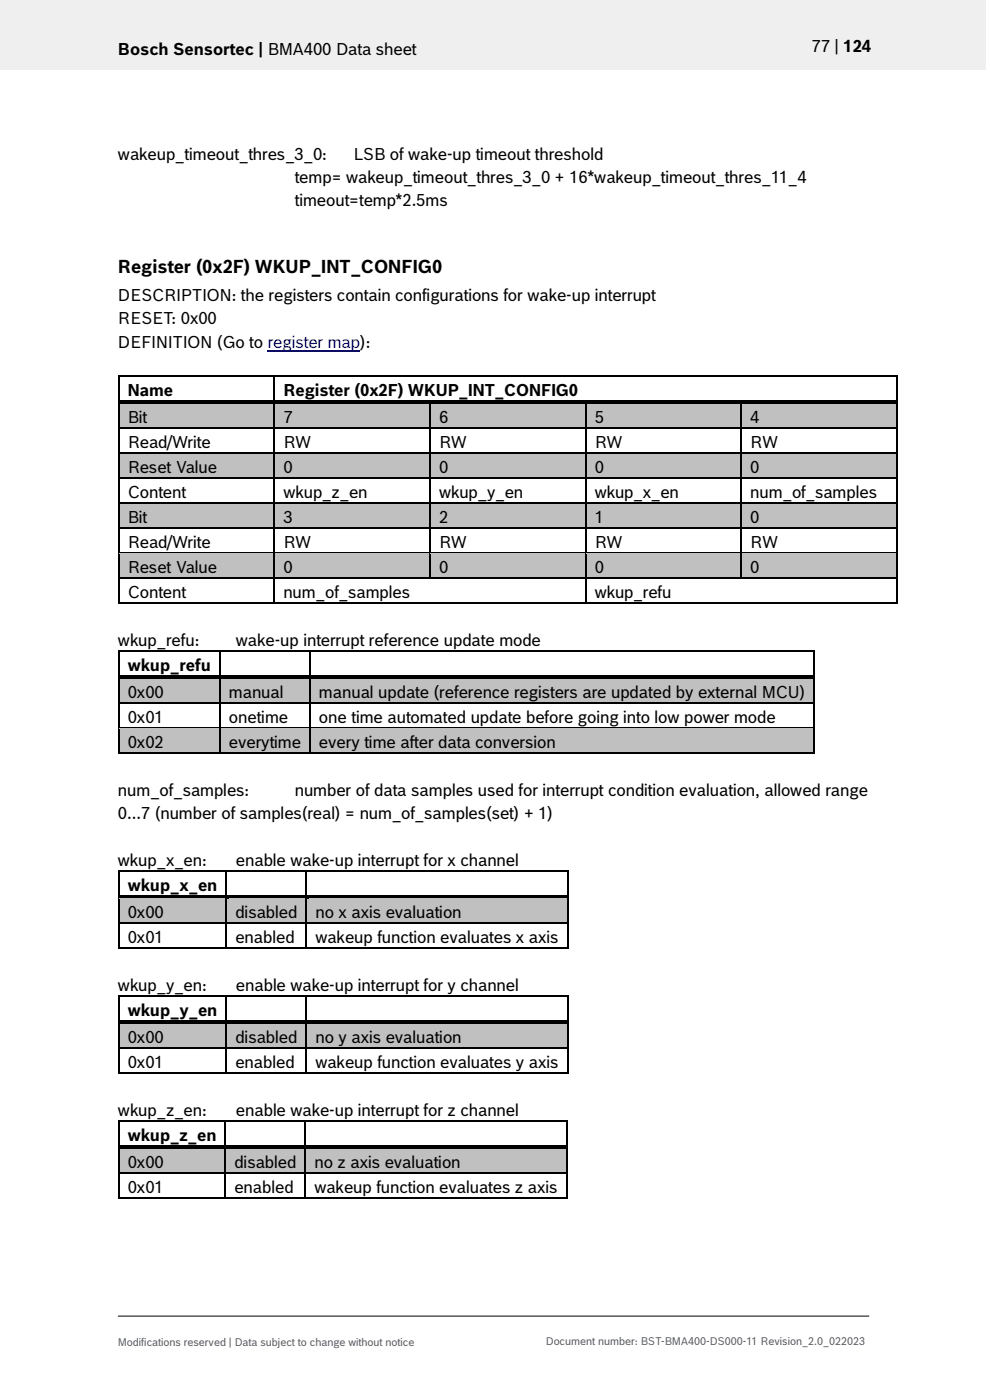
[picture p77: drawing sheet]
<svg xmlns="http://www.w3.org/2000/svg" width="210mm" height="297mm" viewBox="0 0 210 297" stroke-linecap="round" stroke-linejoin="round" font-family="sans-serif">
<defs><g id="words">
<text font-size="3.9" x="25" y="57.9">Register (0x2F) WKUP_INT_CONFIG0</text>
<g font-size="3.5">
<text x="25" y="11.6">Bosch Sensortec | BMA400 Data sheet</text>
<text x="172.1" y="11">77 | 124</text>
<text x="25" y="33.9">wakeup_timeout_thres_3_0:</text>
<text x="75" y="33.9">LSB of wake-up timeout threshold</text>
<text x="62.5" y="38.8">temp= wakeup_timeout_thres_3_0 + 16*wakeup_timeout_thres_11_4</text>
<text x="62.5" y="43.8">timeout=temp*2.5ms</text>
<text x="25" y="63.9">DESCRIPTION: the registers contain configurations for wake-up interrupt</text>
<text x="25" y="68.8">RESET: 0x00</text>
<text x="25" y="73.8">DEFINITION (Go to register map):</text>
<text x="27.1" y="84">Name</text>
<text x="27.1" y="89.7">Bit</text>
<text x="60.1" y="84">Register (0x2F) WKUP_INT_CONFIG0</text>
<text x="60.1" y="89.7">7</text>
<text x="93.1" y="89.7">6</text>
<text x="126.2" y="89.7">5</text>
<text x="159.2" y="89.7">4</text>
<text x="27.1" y="95">Read/Write</text>
<text x="60.1" y="95">RW</text>
<text x="93.1" y="95">RW</text>
<text x="126.2" y="95">RW</text>
<text x="159.2" y="95">RW</text>
<text x="27.1" y="100.3">Reset Value</text>
<text x="60.1" y="100.3">0</text>
<text x="93.1" y="100.3">0</text>
<text x="126.2" y="100.3">0</text>
<text x="159.2" y="100.3">0</text>
<text x="27.1" y="105.6">Content</text>
<text x="60.1" y="105.6">wkup_z_en</text>
<text x="93.1" y="105.6">wkup_y_en</text>
<text x="126.2" y="105.6">wkup_x_en</text>
<text x="159.2" y="105.6">num_of_samples</text>
<text x="27.1" y="110.9">Bit</text>
<text x="60.1" y="110.9">3</text>
<text x="93.1" y="110.9">2</text>
<text x="126.2" y="110.9">1</text>
<text x="159.2" y="110.9">0</text>
<text x="27.1" y="116.2">Read/Write</text>
<text x="60.1" y="116.2">RW</text>
<text x="93.1" y="116.2">RW</text>
<text x="126.2" y="116.2">RW</text>
<text x="159.2" y="116.2">RW</text>
<text x="27.1" y="121.5">Reset Value</text>
<text x="60.1" y="121.5">0</text>
<text x="93.1" y="121.5">0</text>
<text x="126.2" y="121.5">0</text>
<text x="159.2" y="121.5">0</text>
<text x="27.1" y="126.8">Content</text>
<text x="60.1" y="126.8">num_of_samples</text>
<text x="126.2" y="126.8">wkup_refu</text>
<text x="25" y="137">wkup_refu:</text>
<text x="50" y="137">wake-up interrupt reference update mode</text>
<text x="27.1" y="142.3">wkup_refu</text>
<text x="27.1" y="148">0x00</text>
<text x="48.6" y="148">manual</text>
<text x="67.7" y="148">manual update (reference registers are updated by external MCU)</text>
<text x="27.1" y="153.3">0x01</text>
<text x="48.6" y="153.3">onetime</text>
<text x="67.7" y="153.3">one time automated update before going into low power mode</text>
<text x="27.1" y="158.6">0x02</text>
<text x="48.6" y="158.6">everytime</text>
<text x="67.7" y="158.6">every time after data conversion</text>
<text x="25" y="168.8">num_of_samples:</text>
<text x="25" y="173.8">0...7 (number of samples(real) = num_of_samples(set) + 1)</text>
<text x="62.5" y="168.8">number of data samples used for interrupt condition evaluation, allowed range</text>
<text x="25" y="183.7">wkup_x_en:</text>
<text x="50" y="183.7">enable wake-up interrupt for x channel</text>
<text x="27.1" y="189">wkup_x_en</text>
<text x="27.1" y="194.7">0x00</text>
<text x="49.9" y="194.7">disabled</text>
<text x="66.9" y="194.7">no x axis evaluation</text>
<text x="27.1" y="200">0x01</text>
<text x="49.9" y="200">enabled</text>
<text x="66.9" y="200">wakeup function evaluates x axis</text>
<text x="25" y="210.2">wkup_y_en:</text>
<text x="27.1" y="215.5">wkup_y_en</text>
<text x="50" y="210.2">enable wake-up interrupt for y channel</text>
<text x="27.1" y="221.2">0x00</text>
<text x="49.9" y="221.2">disabled</text>
<text x="66.9" y="221.2">no y axis evaluation</text>
<text x="27.1" y="226.5">0x01</text>
<text x="49.9" y="226.5">enabled</text>
<text x="66.9" y="226.5">wakeup function evaluates y axis</text>
<text x="25" y="236.7">wkup_z_en:</text>
<text x="50" y="236.7">enable wake-up interrupt for z channel</text>
<text x="27.1" y="242">wkup_z_en</text>
<text x="27.1" y="247.8">0x00</text>
<text x="49.7" y="247.8">disabled</text>
<text x="66.7" y="247.8">no z axis evaluation</text>
<text x="27.1" y="253.1">0x01</text>
<text x="49.7" y="253.1">enabled</text>
<text x="66.7" y="253.1">wakeup function evaluates z axis</text>
</g>
<g font-size="2.3" fill="#535f6b">
<text x="25" y="285.5">Modifications reserved | Data subject to change without notice</text>
<text x="115.8" y="285.2">Document number: BST-BMA400-DS000-11 Revision_2.0_022023</text>
</g>
</g></defs>
<path d="M0 0h209.1v14.8h-209.1z" fill="#efeff0"/>
<path d="M25 279.2h159.4" fill="none" stroke="#000" stroke-width=".21"/>
<path d="M56.8 74.4h19.6" fill="none" stroke="#00f" stroke-width=".23"/>
<path d="M25 79.7h.4v.4h-.4zM25 79.7h.4v.3h-.4zM58 80l.4 .1zM58 79.7h.4v.3h-.4zM190.1 79.7h.4v.4h-.4zM190.1 79.7h.4v.3h-.4z" fill="#000"/>
<path d="M25.4 79.9h32.6M58.4 79.9h131.7M25.2 80.1v4.9M58.2 80.1v4.9M190.3 80.1v4.9" fill="none" stroke="#000" stroke-width=".34"/>
<g fill="#c0c0c0">
<path d="M25.4 85.8h32.6v4.9h-32.6z" fill-rule="evenodd"/>
<path d="M58.4 85.8h32.7v4.9h-32.7z" fill-rule="evenodd"/>
<path d="M91.4 85.8h32.7v4.9h-32.7z" fill-rule="evenodd"/>
<path d="M124.4 85.8h32.7v4.9h-32.7z" fill-rule="evenodd"/>
<path d="M157.4 85.8h32.7v4.9h-32.7z" fill-rule="evenodd"/>
</g>
<g fill="#c0c0c0">
<path d="M27.1 85.8h29.2v4.9h-29.2z"/>
<path d="M60.1 85.8h29.2v4.9h-29.2z"/>
<path d="M93.1 85.8h29.2v4.9h-29.2z"/>
<path d="M126.2 85.8h29.2v4.9h-29.2z"/>
<path d="M159.2 85.8h29.2v4.9h-29.2z"/>
</g>
<path d="M25 85h.4v.8h-.4z" fill="#000"/>
<path d="M25.4 85h32.6v.8h-32.6z" fill-rule="evenodd" fill="#000"/>
<path d="M25.4 85.8h32.6" fill="none" stroke="#c0c0c0" stroke-width=".21"/>
<path d="M58.4 85.8h.4z" fill="#c0c0c0"/>
<path d="M58 85.8h.4z" fill="#000"/>
<g fill="#000">
<path d="M58 85h.8v.8h-.8z" fill-rule="evenodd"/>
<path d="M58.8 85h32.3v.8h-32.3z" fill-rule="evenodd"/>
</g>
<path d="M58.8 85.8h32.3" fill="none" stroke="#c0c0c0" stroke-width=".21"/>
<path d="M91.4 85.8h.4z" fill="#c0c0c0"/>
<path d="M91.1 85.8h.3z" fill="#000"/>
<g fill="#000">
<path d="M91.1 85h.7v.8h-.7z" fill-rule="evenodd"/>
<path d="M91.8 85h32.3v.8h-32.3z" fill-rule="evenodd"/>
</g>
<path d="M91.8 85.8h32.3" fill="none" stroke="#c0c0c0" stroke-width=".21"/>
<path d="M124.4 85.8h.5z" fill="#c0c0c0"/>
<path d="M124.1 85.8h.3z" fill="#000"/>
<g fill="#000">
<path d="M124.1 85h.8v.8h-.8z" fill-rule="evenodd"/>
<path d="M124.9 85h32.2v.8h-32.2z" fill-rule="evenodd"/>
</g>
<path d="M124.9 85.8h32.2" fill="none" stroke="#c0c0c0" stroke-width=".21"/>
<path d="M157.4 85.8h.5z" fill="#c0c0c0"/>
<path d="M25 90.7h.4v.4h-.4zM58 90.7h.4v.4h-.4zM91.1 90.7h.3v.4h-.3zM124.1 90.7h.3v.4h-.3zM157.1 85.8h.3zM157.1 90.7h.3v.4h-.3zM190.1 85h.4v.8h-.4zM190.1 90.7h.4v.4h-.4z" fill="#000"/>
<g fill="#000">
<path d="M157.1 85h.8v.8h-.8z" fill-rule="evenodd"/>
<path d="M157.9 85h32.2v.8h-32.2z" fill-rule="evenodd"/>
</g>
<path d="M157.9 85.8h32.2" fill="none" stroke="#c0c0c0" stroke-width=".21"/>
<g fill="none" stroke="#000" stroke-width=".34">
<path d="M25.2 85.8v4.9M25.2 91.1v4.9M25.4 90.9h32.6M58.2 85.8v4.9M58.2 91.1v4.9M58.4 90.9h32.7M91.2 85.8v4.9M91.2 91.1v4.9M91.4 90.9h32.7M124.2 85.8v4.9M124.2 91.1v4.9M124.4 90.9h32.7"/>
<path d="M157.3 85.8v4.9M157.3 91.1v4.9M157.4 90.9h32.7M190.3 85.8v4.9M190.3 91.1v4.9"/>
</g>
<g fill="#c0c0c0">
<path d="M25.4 96.4h32.6v4.9h-32.6z" fill-rule="evenodd"/>
<path d="M58.4 96.4h32.7v4.9h-32.7z" fill-rule="evenodd"/>
<path d="M91.4 96.4h32.7v4.9h-32.7z" fill-rule="evenodd"/>
<path d="M124.4 96.4h32.7v4.9h-32.7z" fill-rule="evenodd"/>
<path d="M157.4 96.4h32.7v4.9h-32.7z" fill-rule="evenodd"/>
</g>
<g fill="#c0c0c0">
<path d="M27.1 96.4h29.2v4.9h-29.2z"/>
<path d="M60.1 96.4h29.2v4.9h-29.2z"/>
<path d="M93.1 96.4h29.2v4.9h-29.2z"/>
<path d="M126.2 96.4h29.2v4.9h-29.2z"/>
<path d="M159.2 96.4h29.2v4.9h-29.2z"/>
</g>
<path d="M25 96h.4v.4h-.4zM58 96h.4v.4h-.4zM91.1 96h.3v.4h-.3zM124.1 96h.3v.4h-.3zM157.1 96h.3v.4h-.3zM190.1 96h.4v.4h-.4zM25 101.3h.4v.4h-.4zM58 101.3h.4v.4h-.4zM91.1 101.3h.3v.4h-.3zM124.1 101.3h.3v.4h-.3zM157.1 101.3h.3v.4h-.3zM190.1 101.3h.4v.4h-.4z" fill="#000"/>
<g fill="none" stroke="#000" stroke-width=".34">
<path d="M25.2 96.4v4.9M25.4 96.2h32.6M58.2 96.4v4.9M58.4 96.2h32.7M91.2 96.4v4.9M91.4 96.2h32.7M124.2 96.4v4.9M124.4 96.2h32.7M157.3 96.4v4.9M157.4 96.2h32.7M190.3 96.4v4.9M25.2 101.7v4.9"/>
<path d="M25.4 101.5h32.6M58.2 101.7v4.9M58.4 101.5h32.7M91.2 101.7v4.9M91.4 101.5h32.7M124.2 101.7v4.9M124.4 101.5h32.7M157.3 101.7v4.9M157.4 101.5h32.7M190.3 101.7v4.9"/>
</g>
<path d="M25.4 96.4h32.6M58.4 96.4h32.7M91.4 96.4h32.7M124.4 96.4h32.7M157.4 96.4h32.7" fill="none" stroke="#c0c0c0" stroke-width=".21"/>
<g fill="#c0c0c0">
<path d="M25.4 106.9h32.6v5h-32.6z" fill-rule="evenodd"/>
<path d="M58.4 106.9h32.7v5h-32.7z" fill-rule="evenodd"/>
<path d="M91.4 106.9h32.7v5h-32.7z" fill-rule="evenodd"/>
<path d="M124.4 106.9h32.7v5h-32.7z" fill-rule="evenodd"/>
<path d="M157.4 106.9h32.7v5h-32.7z" fill-rule="evenodd"/>
</g>
<g fill="#c0c0c0">
<path d="M27.1 106.9h29.2v5h-29.2z"/>
<path d="M60.1 106.9h29.2v5h-29.2z"/>
<path d="M93.1 106.9h29.2v5h-29.2z"/>
<path d="M126.2 106.9h29.2v5h-29.2z"/>
<path d="M159.2 106.9h29.2v5h-29.2z"/>
</g>
<path d="M25 106.6h.4v.4h-.4zM25 111.9h.4v.3h-.4zM58 106.6h.4v.4h-.4zM58 111.9h.4v.3h-.4zM91.1 106.6h.3v.4h-.3zM91.1 111.9h.3v.3h-.3zM124.1 106.6h.3v.4h-.3zM124.1 111.9h.3v.3h-.3zM157.1 106.6h.3v.4h-.3zM157.1 111.9h.3v.3h-.3zM190.1 106.6h.4v.4h-.4zM190.1 111.9h.4v.3h-.4z" fill="#000"/>
<g fill="none" stroke="#000" stroke-width=".34">
<path d="M25.2 107v4.9M25.2 112.2v5M25.4 106.8h32.6M25.4 112.1h32.6M58.2 107v4.9M58.2 112.2v5M58.4 106.8h32.7M58.4 112.1h32.7M91.2 107v4.9M91.2 112.2v5M91.4 106.8h32.7M91.4 112.1h32.7"/>
<path d="M124.2 107v4.9M124.2 112.2v5M124.4 106.8h32.7M124.4 112.1h32.7M157.3 107v4.9M157.3 112.2v5M157.4 106.8h32.7M157.4 112.1h32.7M190.3 107v4.9M190.3 112.2v5"/>
</g>
<path d="M25.4 106.9h32.6M58.4 106.9h32.7M91.4 106.9h32.7M124.4 106.9h32.7M157.4 106.9h32.7" fill="none" stroke="#c0c0c0" stroke-width=".21"/>
<g fill="#c0c0c0">
<path d="M25.4 117.5h32.6v5h-32.6z" fill-rule="evenodd"/>
<path d="M58.4 117.5h32.7v5h-32.7z" fill-rule="evenodd"/>
<path d="M91.4 117.5h32.7v5h-32.7z" fill-rule="evenodd"/>
<path d="M124.4 117.5h32.7v5h-32.7z" fill-rule="evenodd"/>
<path d="M157.4 117.5h32.7v5h-32.7z" fill-rule="evenodd"/>
</g>
<g fill="#c0c0c0">
<path d="M27.1 117.5h29.2v5h-29.2z"/>
<path d="M60.1 117.5h29.2v5h-29.2z"/>
<path d="M93.1 117.5h29.2v5h-29.2z"/>
<path d="M126.2 117.5h29.2v5h-29.2z"/>
<path d="M159.2 117.5h29.2v5h-29.2z"/>
</g>
<g fill="#000">
<path d="M25 117.2h.4v.3h-.4zM58 117.2h.4v.3h-.4zM91.1 117.2h.3v.3h-.3zM124.1 117.2h.3v.3h-.3zM157.1 117.2h.3v.3h-.3zM190.1 117.2h.4v.3h-.4zM25 122.5h.4v.3h-.4zM25 127.8h.4v.3h-.4zM25 138h.4v.3h-.4zM46.5 138.3h.3zM46.5 138h.3v.3h-.3zM58 122.5h.4v.3h-.4z"/>
<path d="M58 127.8h.4v.3h-.4zM65.6 138.3h.3zM65.6 138h.3v.3h-.3zM91.1 122.5h.3v.3h-.3zM124.1 122.5h.3v.3h-.3zM124.1 127.8h.3v.3h-.3zM157.1 122.5h.3v.3h-.3zM172.6 138h.3v.3h-.3zM190.1 122.5h.4v.3h-.4zM190.1 127.8h.4v.3h-.4z"/>
</g>
<g fill="none" stroke="#000" stroke-width=".34">
<path d="M25.2 117.5v5M25.4 117.3h32.6M58.2 117.5v5M58.4 117.3h32.7M91.2 117.5v5M91.4 117.3h32.7M124.2 117.5v5M124.4 117.3h32.7M157.3 117.5v5M157.4 117.3h32.7M190.3 117.5v5M25.2 122.8v5"/>
<path d="M25.2 138.3v5M25.4 122.6h32.6M25.4 127.9h32.6M25.4 138.2h21.1M46.7 138.3v5M46.8 138.2h18.8M58.2 122.8v5M58.4 122.6h32.7M58.4 127.9h65.7M65.8 138.3v5M65.9 138.2h106.7M91.4 122.6h32.7"/>
<path d="M124.2 122.8v5M124.4 122.6h32.7M124.4 127.9h65.7M157.4 122.6h32.7M172.7 138.3v5M190.3 122.8v5"/>
</g>
<path d="M25.4 117.5h32.6M58.4 117.5h32.7M91.4 117.5h32.7M124.4 117.5h32.7M157.4 117.5h32.7" fill="none" stroke="#c0c0c0" stroke-width=".21"/>
<g fill="#c0c0c0">
<path d="M25.4 144.1h21.1v4.9h-21.1z" fill-rule="evenodd"/>
<path d="M46.8 144.1h18.8v4.9h-18.8z" fill-rule="evenodd"/>
<path d="M65.9 144.1h106.7v4.9h-106.7z" fill-rule="evenodd"/>
</g>
<g fill="#c0c0c0">
<path d="M27.1 144.1h17.6v4.9h-17.6z"/>
<path d="M48.6 144.1h15.3v4.9h-15.3z"/>
<path d="M67.7 144.1h103.1v4.9h-103.1z"/>
</g>
<path d="M25 143.3h.4v.8h-.4z" fill="#000"/>
<path d="M25.4 143.3h21.1v.8h-21.1z" fill-rule="evenodd" fill="#000"/>
<path d="M25.4 144.1h21.1" fill="none" stroke="#c0c0c0" stroke-width=".21"/>
<path d="M46.8 144.1h.5z" fill="#c0c0c0"/>
<path d="M46.5 144.1h.3z" fill="#000"/>
<g fill="#000">
<path d="M46.5 143.3h.8v.8h-.8z" fill-rule="evenodd"/>
<path d="M47.3 143.3h18.3v.8h-18.3z" fill-rule="evenodd"/>
</g>
<path d="M47.3 144.1h18.3" fill="none" stroke="#c0c0c0" stroke-width=".21"/>
<path d="M65.9 144.1h.5z" fill="#c0c0c0"/>
<path d="M25 149h.4v.4h-.4zM46.5 149h.3v.4h-.3zM65.6 144.1h.3zM65.6 149h.3v.4h-.3zM172.6 143.3h.3v.8h-.3zM172.6 149h.3v.4h-.3z" fill="#000"/>
<g fill="#000">
<path d="M65.6 143.3h.8v.8h-.8z" fill-rule="evenodd"/>
<path d="M66.4 143.3h106.2v.8h-106.2z" fill-rule="evenodd"/>
</g>
<path d="M66.4 144.1h106.2" fill="none" stroke="#c0c0c0" stroke-width=".21"/>
<path d="M25.2 144.1v4.9M25.2 149.4v4.9M25.4 149.2h21.1M46.7 144.1v4.9M46.7 149.4v4.9M46.8 149.2h18.8M65.8 144.1v4.9M65.8 149.4v4.9M65.9 149.2h106.7M172.7 144.1v4.9M172.7 149.4v4.9" fill="none" stroke="#000" stroke-width=".34"/>
<g fill="#c0c0c0">
<path d="M25.4 154.7h21.1v4.9h-21.1z" fill-rule="evenodd"/>
<path d="M46.8 154.7h18.8v4.9h-18.8z" fill-rule="evenodd"/>
<path d="M65.9 154.7h106.7v4.9h-106.7z" fill-rule="evenodd"/>
</g>
<g fill="#c0c0c0">
<path d="M27.1 154.7h17.6v4.9h-17.6z"/>
<path d="M48.6 154.7h15.3v4.9h-15.3z"/>
<path d="M67.7 154.7h103.1v4.9h-103.1z"/>
</g>
<g fill="#000">
<path d="M25 154.3h.4v.4h-.4zM25 159.6h.4v.4h-.4zM46.5 154.3h.3v.4h-.3zM46.5 159.6h.3v.4h-.3zM65.6 154.3h.3v.4h-.3zM65.6 159.6h.3v.4h-.3zM172.6 154.3h.3v.4h-.3zM172.6 159.6h.3v.4h-.3zM25 184.6h.4v.4h-.4zM47.9 185h.3zM47.9 184.6h.3v.4h-.3zM64.8 185h.4z"/>
<path d="M64.8 184.6h.4v.4h-.4zM120.2 184.6h.4v.4h-.4z"/>
</g>
<g fill="none" stroke="#000" stroke-width=".34">
<path d="M25.2 154.7v4.9M25.4 154.5h21.1M25.4 159.8h21.1M46.7 154.7v4.9M46.8 154.5h18.8M46.8 159.8h18.8M65.8 154.7v4.9M65.9 154.5h106.7M65.9 159.8h106.7M172.7 154.7v4.9M25.2 185v4.9M25.4 184.8h22.5"/>
<path d="M48 185v4.9M48.2 184.8h16.6M65 185v4.9M65.2 184.8h55M120.4 185v4.9"/>
</g>
<path d="M25.4 154.7h21.1M46.8 154.7h18.8M65.9 154.7h106.7" fill="none" stroke="#c0c0c0" stroke-width=".21"/>
<g fill="#c0c0c0">
<path d="M25.4 190.7h22.5v5h-22.5z" fill-rule="evenodd"/>
<path d="M48.2 190.7h16.6v5h-16.6z" fill-rule="evenodd"/>
<path d="M65.2 190.7h55v5h-55z" fill-rule="evenodd"/>
</g>
<g fill="#c0c0c0">
<path d="M27.1 190.7h19v5h-19z"/>
<path d="M49.9 190.7h13.2v5h-13.2z"/>
<path d="M66.9 190.7h51.6v5h-51.6z"/>
</g>
<path d="M25 189.9h.4v.8h-.4z" fill="#000"/>
<path d="M25.4 189.9h22.5v.8h-22.5z" fill-rule="evenodd" fill="#000"/>
<path d="M25.4 190.7h22.5" fill="none" stroke="#c0c0c0" stroke-width=".21"/>
<path d="M48.2 190.7h.5z" fill="#c0c0c0"/>
<path d="M47.9 190.7h.3z" fill="#000"/>
<g fill="#000">
<path d="M47.9 189.9h.8v.8h-.8z" fill-rule="evenodd"/>
<path d="M48.7 189.9h16.1v.8h-16.1z" fill-rule="evenodd"/>
</g>
<path d="M48.7 190.7h16.1" fill="none" stroke="#c0c0c0" stroke-width=".21"/>
<path d="M65.2 190.7h.4z" fill="#c0c0c0"/>
<g fill="#000">
<path d="M25 195.7h.4v.3h-.4zM47.9 195.7h.3v.3h-.3zM64.8 190.7h.4zM64.8 195.7h.4v.3h-.4zM120.2 189.9h.4v.8h-.4zM120.2 195.7h.4v.3h-.4zM25 201h.4v.3h-.4zM25 211.2h.4v.3h-.4zM47.9 201h.3v.3h-.3zM47.9 211.5h.3zM47.9 211.2h.3v.3h-.3zM64.8 201h.4v.3h-.4z"/>
<path d="M64.8 211.5h.4zM64.8 211.2h.4v.3h-.4zM120.2 201h.4v.3h-.4zM120.2 211.2h.4v.3h-.4z"/>
</g>
<g fill="#000">
<path d="M64.8 189.9h.8v.8h-.8z" fill-rule="evenodd"/>
<path d="M65.6 189.9h54.6v.8h-54.6z" fill-rule="evenodd"/>
</g>
<path d="M65.6 190.7h54.6" fill="none" stroke="#c0c0c0" stroke-width=".21"/>
<g fill="none" stroke="#000" stroke-width=".34">
<path d="M25.2 190.7v5M25.2 196v5M25.4 195.8h22.5M48 190.7v5M48 196v5M48.2 195.8h16.6M65 190.7v5M65 196v5M65.2 195.8h55M120.4 190.7v5M120.4 196v5M25.2 211.5v5"/>
<path d="M25.4 201.1h22.5M25.4 211.3h22.5M48 211.5v5M48.2 201.1h16.6M48.2 211.3h16.6M65 211.5v5M65.2 201.1h55M65.2 211.3h55M120.4 211.5v5"/>
</g>
<g fill="#c0c0c0">
<path d="M25.4 217.3h22.5v4.9h-22.5z" fill-rule="evenodd"/>
<path d="M48.2 217.3h16.6v4.9h-16.6z" fill-rule="evenodd"/>
<path d="M65.2 217.3h55v4.9h-55z" fill-rule="evenodd"/>
</g>
<g fill="#c0c0c0">
<path d="M27.1 217.3h19v4.9h-19z"/>
<path d="M49.9 217.3h13.2v4.9h-13.2z"/>
<path d="M66.9 217.3h51.6v4.9h-51.6z"/>
</g>
<path d="M25 216.5h.4v.8h-.4z" fill="#000"/>
<path d="M25.4 216.5h22.5v.8h-22.5z" fill-rule="evenodd" fill="#000"/>
<path d="M25.4 217.3h22.5" fill="none" stroke="#c0c0c0" stroke-width=".21"/>
<path d="M48.2 217.3h.5z" fill="#c0c0c0"/>
<path d="M47.9 217.3h.3z" fill="#000"/>
<g fill="#000">
<path d="M47.9 216.5h.8v.8h-.8z" fill-rule="evenodd"/>
<path d="M48.7 216.5h16.1v.8h-16.1z" fill-rule="evenodd"/>
</g>
<path d="M48.7 217.3h16.1" fill="none" stroke="#c0c0c0" stroke-width=".21"/>
<path d="M65.2 217.3h.4z" fill="#c0c0c0"/>
<g fill="#000">
<path d="M64.8 217.3h.4zM120.2 216.5h.4v.8h-.4zM25 222.2h.4v.4h-.4zM25 227.5h.4v.4h-.4zM25 237.7h.4v.4h-.4zM47.7 238.1h.3zM47.7 237.7h.3v.4h-.3zM47.9 222.2h.3v.4h-.3zM47.9 227.5h.3v.4h-.3zM64.6 238.1h.4zM64.6 237.7h.4v.4h-.4zM64.8 222.2h.4v.4h-.4z"/>
<path d="M64.8 227.5h.4v.4h-.4zM120 237.7h.4v.4h-.4zM120.2 222.2h.4v.4h-.4zM120.2 227.5h.4v.4h-.4z"/>
</g>
<g fill="#000">
<path d="M64.8 216.5h.8v.8h-.8z" fill-rule="evenodd"/>
<path d="M65.6 216.5h54.6v.8h-54.6z" fill-rule="evenodd"/>
</g>
<path d="M65.6 217.3h54.6" fill="none" stroke="#c0c0c0" stroke-width=".21"/>
<g fill="none" stroke="#000" stroke-width=".34">
<path d="M25.2 217.3v4.9M48 217.3v4.9M65 217.3v4.9M120.4 217.3v4.9M25.2 222.6v4.9M25.2 238.1v4.9M25.4 222.4h22.5M25.4 227.7h22.5M25.4 237.9h22.3M47.8 238.1v4.9M48 237.9h16.6M48 222.6v4.9"/>
<path d="M48.2 222.4h16.6M48.2 227.7h16.6M64.8 238.1v4.9M65 237.9h55M65 222.6v4.9M65.2 222.4h55M65.2 227.7h55M120.2 238.1v4.9M120.4 222.6v4.9"/>
</g>
<g fill="#c0c0c0">
<path d="M25.4 243.8h22.2v5h-22.2z" fill-rule="evenodd"/>
<path d="M48 243.8h16.6v5h-16.6z" fill-rule="evenodd"/>
<path d="M65 243.8h55v5h-55z" fill-rule="evenodd"/>
</g>
<g fill="#c0c0c0">
<path d="M27.1 243.8h18.8v5h-18.8z"/>
<path d="M49.7 243.8h13.2v5h-13.2z"/>
<path d="M66.7 243.8h51.6v5h-51.6z"/>
</g>
<path d="M25 243h.4v.8h-.4z" fill="#000"/>
<path d="M25.4 243h22.3v.8h-22.3z" fill-rule="evenodd" fill="#000"/>
<path d="M25.4 243.8h22.3" fill="none" stroke="#c0c0c0" stroke-width=".21"/>
<path d="M48 243.8h.5z" fill="#c0c0c0"/>
<path d="M47.7 243.8h.3z" fill="#000"/>
<g fill="#000">
<path d="M47.7 243h.8v.8h-.8z" fill-rule="evenodd"/>
<path d="M48.5 243h16.1v.8h-16.1z" fill-rule="evenodd"/>
</g>
<path d="M48.5 243.8h16.1" fill="none" stroke="#c0c0c0" stroke-width=".21"/>
<path d="M65 243.8h.4z" fill="#c0c0c0"/>
<path d="M25 248.8h.4v.3h-.4zM25 254.1h.4v.3h-.4zM47.7 248.8h.3v.3h-.3zM47.7 254.1h.3v.3h-.3zM64.6 243.8h.4zM64.6 248.8h.4v.3h-.4zM64.6 254.1h.4v.3h-.4zM120 243h.4v.8h-.4zM120 248.8h.4v.3h-.4zM120 254.1h.4v.3h-.4z" fill="#000"/>
<g fill="#000">
<path d="M64.6 243h.8v.8h-.8z" fill-rule="evenodd"/>
<path d="M65.4 243h54.6v.8h-54.6z" fill-rule="evenodd"/>
</g>
<path d="M65.4 243.8h54.6" fill="none" stroke="#c0c0c0" stroke-width=".21"/>
<g fill="none" stroke="#000" stroke-width=".34">
<path d="M25.2 243.8v5M25.2 249.1v5M25.4 248.9h22.3M25.4 254.2h22.3M47.8 243.8v5M47.8 249.1v5M48 248.9h16.6M48 254.2h16.6M64.8 243.8v5M64.8 249.1v5M65 248.9h55M65 254.2h55"/>
<path d="M120.2 243.8v5M120.2 249.1v5"/>
</g>
<use href="#words"/>
</svg>
